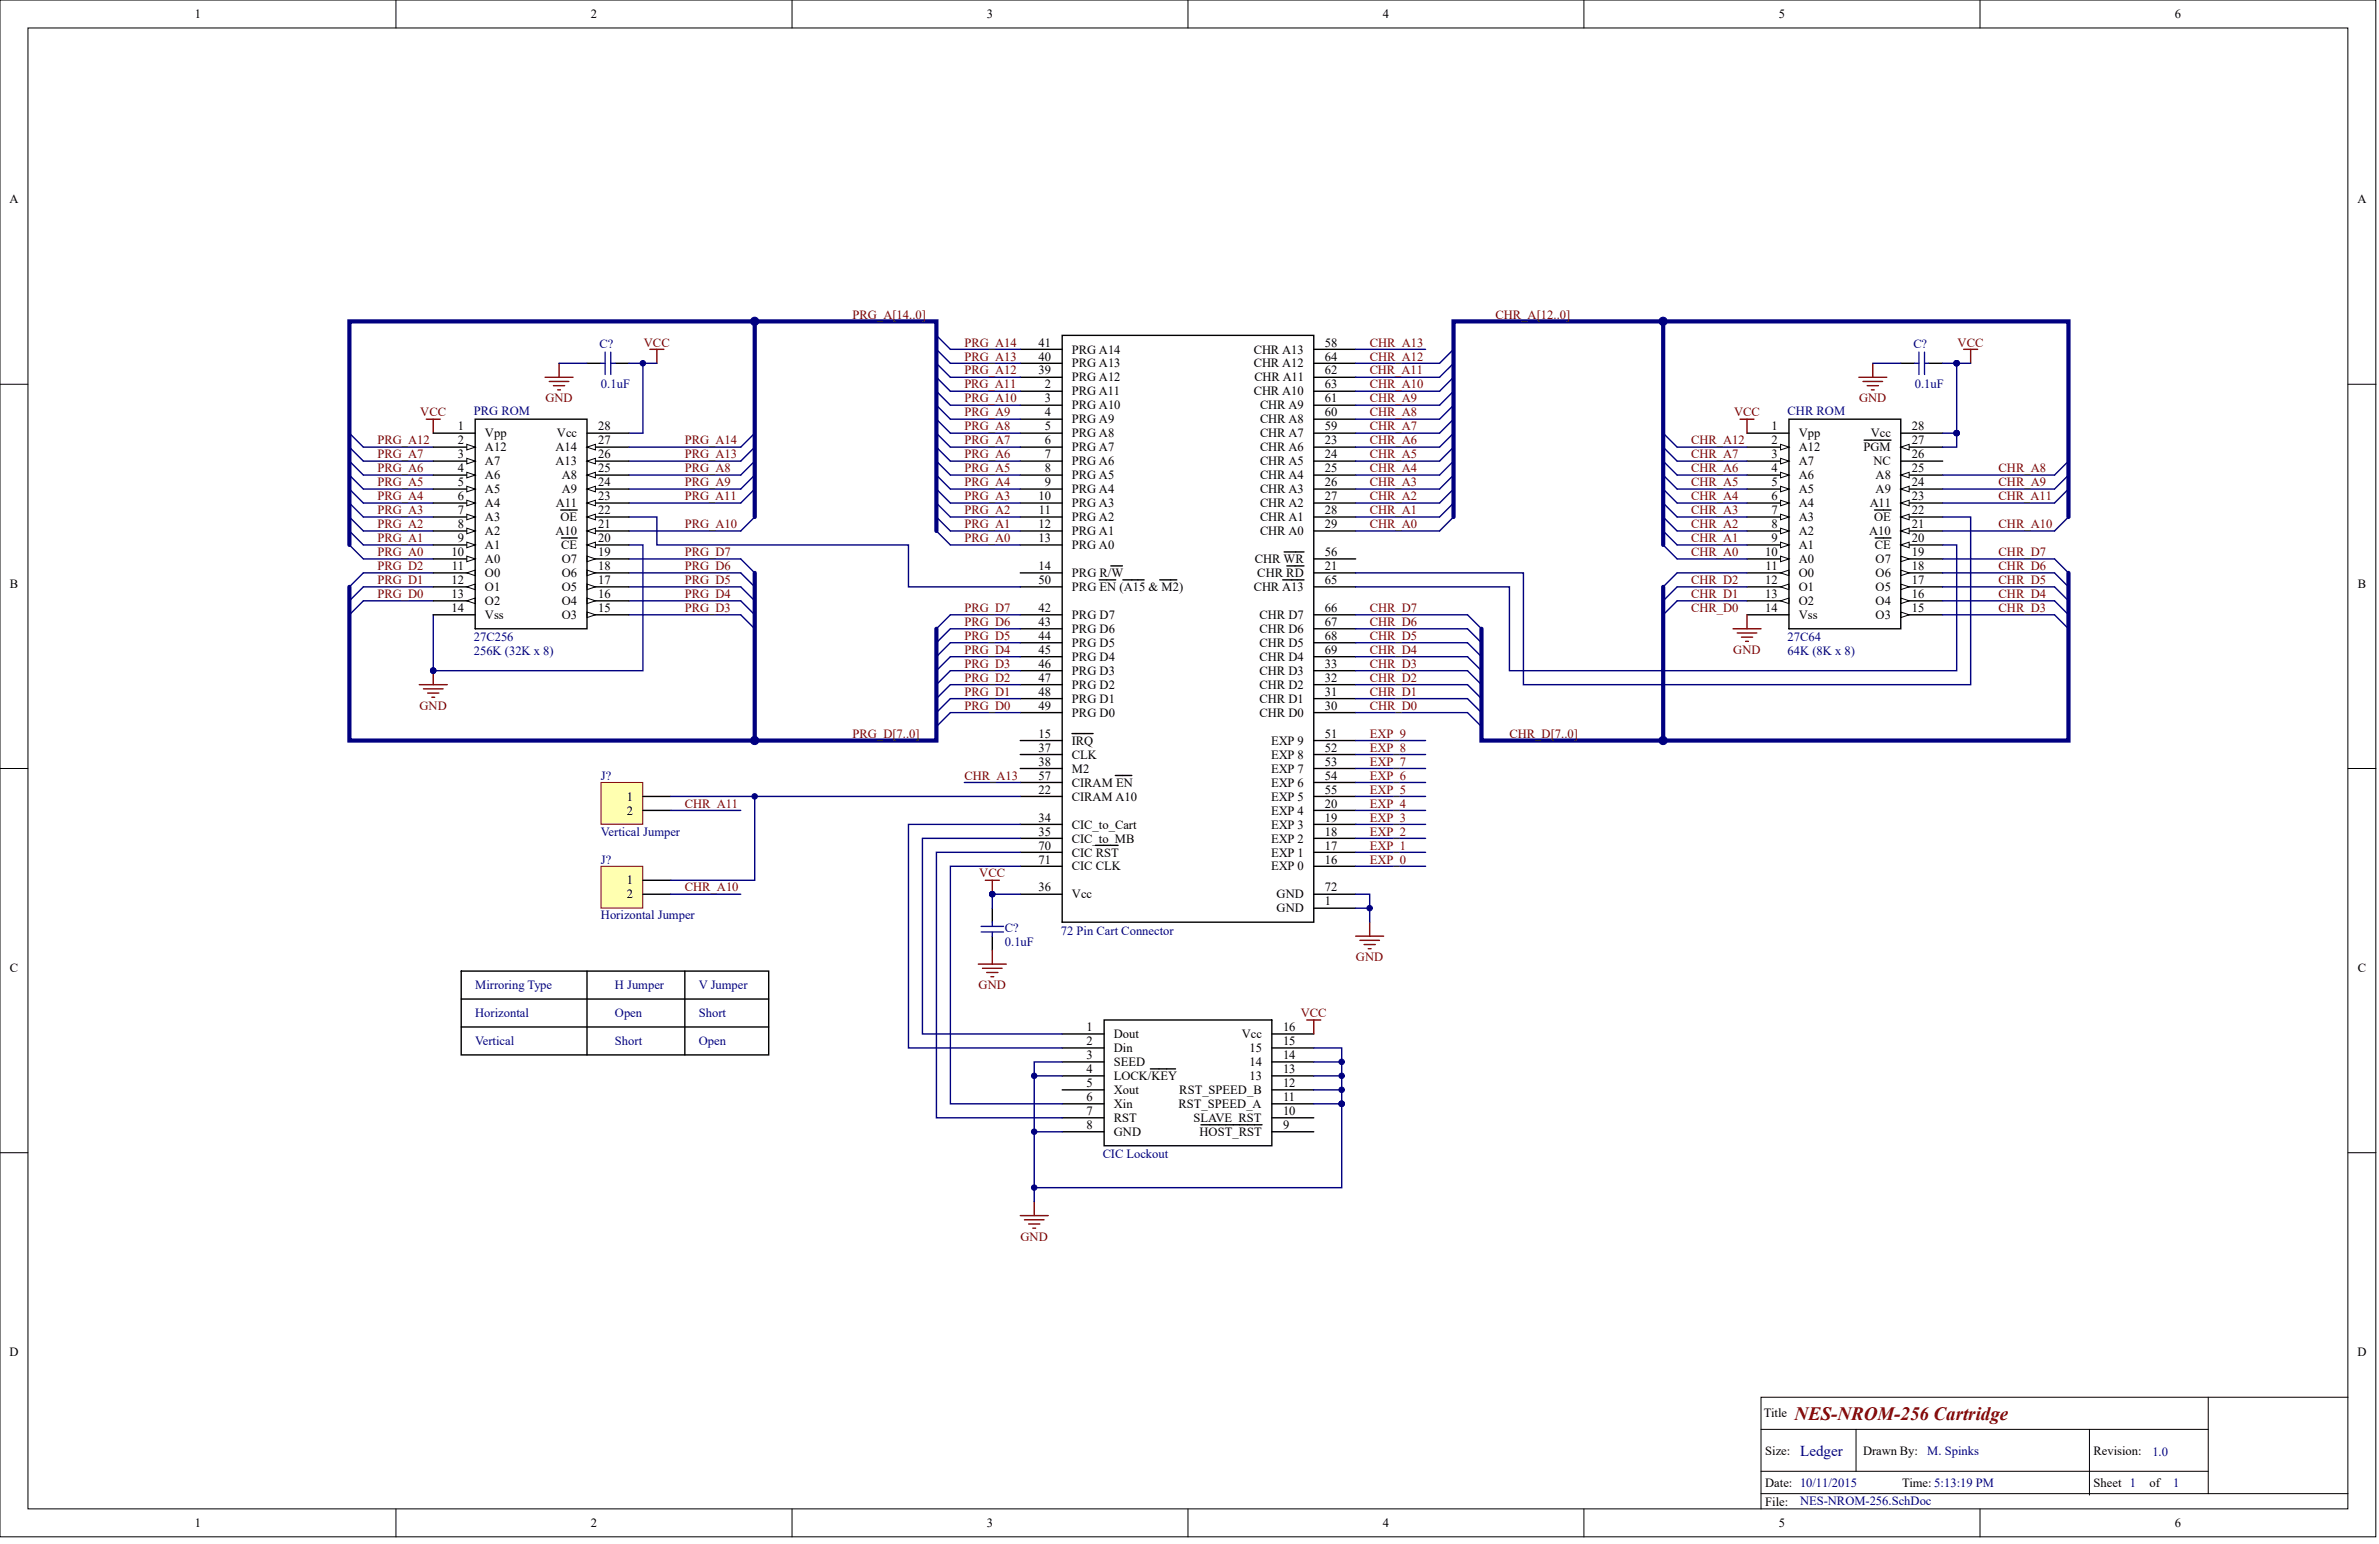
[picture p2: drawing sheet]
<svg xmlns="http://www.w3.org/2000/svg" width="718mm" height="466mm" viewBox="0 0 718 466" stroke-linecap="round" stroke-linejoin="round" font-family="sans-serif">
<defs><g id="words">
<text font-size="5.7" fill="#800000" x="541.8" y="428.5">NES-NROM-256 Cartridge</text>
<text font-size="4.6" fill="#000080" x="543.5" y="439.3">Ledger</text>
<g font-size="3.8">
<text x="58.8" y="5.5">1</text>
<text x="178.4" y="5.5">2</text>
<text x="297.9" y="5.5">3</text>
<text x="417.5" y="5.5">4</text>
<text x="537" y="5.5">5</text>
<text x="656.6" y="5.5">6</text>
<text x="2.8" y="61.4">A</text>
<text x="711.7" y="61.4">A</text>
<text x="313.5" y="104.6">41</text>
<text x="323.6" y="106.7">PRG A14</text>
<text x="378.5" y="106.7">CHR A13</text>
<text x="400" y="104.6">58</text>
<text x="313.5" y="113">39</text>
<text x="313.5" y="108.8">40</text>
<text x="323.6" y="110.9">PRG A13</text>
<text x="378.5" y="110.9">CHR A12</text>
<text x="400" y="113">62</text>
<text x="400" y="108.8">64</text>
<text x="315.4" y="117.2">2</text>
<text x="323.6" y="119.4">PRG A11</text>
<text x="323.6" y="115.1">PRG A12</text>
<text x="378.5" y="119.4">CHR A10</text>
<text x="378.7" y="115.1">CHR A11</text>
<text x="400" y="117.2">63</text>
<text x="315.4" y="121.5">3</text>
<text x="315.4" y="125.7">4</text>
<text x="323.6" y="123.6">PRG A10</text>
<text x="380.4" y="123.6">CHR A9</text>
<text x="400" y="125.7">60</text>
<text x="400" y="121.5">61</text>
<text x="138.2" y="129.9">1</text>
<text x="180.6" y="129.9">28</text>
<text x="315.4" y="129.9">5</text>
<text x="323.6" y="127.8">PRG A9</text>
<text x="380.4" y="127.8">CHR A8</text>
<text x="400" y="129.9">59</text>
<text x="534.8" y="129.9">1</text>
<text x="577.2" y="129.9">28</text>
<text x="138.2" y="134.1">2</text>
<text x="146.4" y="132">Vpp</text>
<text x="146.4" y="136.2">A12</text>
<text x="167.7" y="136.2">A14</text>
<text x="168.2" y="132">Vcc</text>
<text x="180.6" y="134.1">27</text>
<text x="315.4" y="134.1">6</text>
<text x="323.6" y="132">PRG A8</text>
<text x="323.6" y="136.2">PRG A7</text>
<text x="380.4" y="136.2">CHR A6</text>
<text x="380.4" y="132">CHR A7</text>
<text x="400" y="134.1">23</text>
<text x="534.8" y="134.1">2</text>
<text x="543.1" y="132">Vpp</text>
<text x="543.1" y="136.2">A12</text>
<text x="562.6" y="136.2">PGM</text>
<text x="564.8" y="132">Vcc</text>
<text x="577.2" y="134.1">27</text>
<text x="138.2" y="138.3">3</text>
<text x="138.2" y="142.5">4</text>
<text x="146.4" y="140.4">A7</text>
<text x="167.7" y="140.4">A13</text>
<text x="180.6" y="142.5">25</text>
<text x="180.6" y="138.3">26</text>
<text x="315.4" y="138.3">7</text>
<text x="315.4" y="142.5">8</text>
<text x="323.6" y="140.4">PRG A6</text>
<text x="380.4" y="140.4">CHR A5</text>
<text x="400" y="138.3">24</text>
<text x="400" y="142.5">25</text>
<text x="534.8" y="138.3">3</text>
<text x="534.8" y="142.5">4</text>
<text x="543.1" y="140.4">A7</text>
<text x="565.6" y="140.4">NC</text>
<text x="577.2" y="142.5">25</text>
<text x="577.2" y="138.3">26</text>
<text x="138.2" y="146.8">5</text>
<text x="146.4" y="144.7">A6</text>
<text x="146.4" y="148.9">A5</text>
<text x="169.6" y="148.9">A9</text>
<text x="169.6" y="144.7">A8</text>
<text x="180.6" y="146.8">24</text>
<text x="315.4" y="146.8">9</text>
<text x="323.6" y="144.7">PRG A5</text>
<text x="323.6" y="148.9">PRG A4</text>
<text x="380.4" y="144.7">CHR A4</text>
<text x="380.4" y="148.9">CHR A3</text>
<text x="400" y="146.8">26</text>
<text x="534.8" y="146.8">5</text>
<text x="543.1" y="144.7">A6</text>
<text x="543.1" y="148.9">A5</text>
<text x="566.3" y="148.9">A9</text>
<text x="566.3" y="144.7">A8</text>
<text x="577.2" y="146.8">24</text>
<text x="138.2" y="151">6</text>
<text x="138.2" y="155.2">7</text>
<text x="146.4" y="153.1">A4</text>
<text x="167.9" y="153.1">A11</text>
<text x="180.6" y="155.2">22</text>
<text x="180.6" y="151">23</text>
<text x="313.5" y="151">10</text>
<text x="313.6" y="155.2">11</text>
<text x="323.6" y="153.1">PRG A3</text>
<text x="380.4" y="153.1">CHR A2</text>
<text x="400" y="151">27</text>
<text x="400" y="155.2">28</text>
<text x="534.8" y="151">6</text>
<text x="534.8" y="155.2">7</text>
<text x="543.1" y="153.1">A4</text>
<text x="564.5" y="153.1">A11</text>
<text x="577.2" y="155.2">22</text>
<text x="577.2" y="151">23</text>
<text x="138.2" y="159.4">8</text>
<text x="146.4" y="157.3">A3</text>
<text x="146.4" y="161.5">A2</text>
<text x="167.7" y="161.5">A10</text>
<text x="169.2" y="157.3">OE</text>
<text x="180.6" y="159.4">21</text>
<text x="313.5" y="159.4">12</text>
<text x="323.6" y="157.3">PRG A2</text>
<text x="323.6" y="161.5">PRG A1</text>
<text x="380.4" y="157.3">CHR A1</text>
<text x="380.4" y="161.5">CHR A0</text>
<text x="400" y="159.4">29</text>
<text x="534.8" y="159.4">8</text>
<text x="543.1" y="157.3">A3</text>
<text x="543.1" y="161.5">A2</text>
<text x="564.3" y="161.5">A10</text>
<text x="565.9" y="157.3">OE</text>
<text x="577.2" y="159.4">21</text>
<text x="136.3" y="167.9">10</text>
<text x="138.2" y="163.6">9</text>
<text x="146.4" y="165.7">A1</text>
<text x="169.4" y="165.7">CE</text>
<text x="180.6" y="167.9">19</text>
<text x="180.6" y="163.6">20</text>
<text x="313.5" y="163.6">13</text>
<text x="323.6" y="165.7">PRG A0</text>
<text x="400" y="167.9">56</text>
<text x="532.9" y="167.9">10</text>
<text x="534.8" y="163.6">9</text>
<text x="543.1" y="165.7">A1</text>
<text x="566.1" y="165.7">CE</text>
<text x="577.2" y="167.9">19</text>
<text x="577.2" y="163.6">20</text>
<text x="136.4" y="172.1">11</text>
<text x="146.4" y="170">A0</text>
<text x="169.6" y="170">O7</text>
<text x="180.6" y="172.1">18</text>
<text x="313.5" y="172.1">14</text>
<text x="378.8" y="170">CHR WR</text>
<text x="400" y="172.1">21</text>
<text x="533.1" y="172.1">11</text>
<text x="543.1" y="170">A0</text>
<text x="566.3" y="170">O7</text>
<text x="577.2" y="172.1">18</text>
<text x="3" y="177.3">B</text>
<text x="136.3" y="176.3">12</text>
<text x="146.4" y="174.2">O0</text>
<text x="146.4" y="178.4">O1</text>
<text x="169.6" y="178.4">O5</text>
<text x="169.6" y="174.2">O6</text>
<text x="180.6" y="176.3">17</text>
<text x="313.5" y="176.3">50</text>
<text x="323.6" y="174.2">PRG R/W</text>
<text x="323.6" y="178.4">PRG EN (A15 &amp; M2)</text>
<text x="378.5" y="178.4">CHR A13</text>
<text x="379.6" y="174.2">CHR RD</text>
<text x="400" y="176.3">65</text>
<text x="532.9" y="176.3">12</text>
<text x="543.1" y="174.2">O0</text>
<text x="543.1" y="178.4">O1</text>
<text x="566.3" y="178.4">O5</text>
<text x="566.3" y="174.2">O6</text>
<text x="577.2" y="176.3">17</text>
<text x="711.9" y="177.3">B</text>
<text x="136.3" y="180.5">13</text>
<text x="136.3" y="184.7">14</text>
<text x="146.4" y="182.6">O2</text>
<text x="169.6" y="182.6">O4</text>
<text x="180.6" y="184.7">15</text>
<text x="180.6" y="180.5">16</text>
<text x="313.5" y="184.7">42</text>
<text x="400" y="184.7">66</text>
<text x="532.9" y="180.5">13</text>
<text x="532.9" y="184.7">14</text>
<text x="543.1" y="182.6">O2</text>
<text x="566.3" y="182.6">O4</text>
<text x="577.2" y="184.7">15</text>
<text x="577.2" y="180.5">16</text>
<text x="146.4" y="186.8">Vss</text>
<text x="169.6" y="186.8">O3</text>
<text x="313.5" y="188.9">43</text>
<text x="323.6" y="186.8">PRG D7</text>
<text x="323.6" y="191">PRG D6</text>
<text x="380.2" y="186.8">CHR D7</text>
<text x="380.2" y="191">CHR D6</text>
<text x="400" y="188.9">67</text>
<text x="543.1" y="186.8">Vss</text>
<text x="566.3" y="186.8">O3</text>
<text x="313.5" y="193.2">44</text>
<text x="313.5" y="197.4">45</text>
<text x="323.6" y="195.3">PRG D5</text>
<text x="380.2" y="195.3">CHR D5</text>
<text x="400" y="193.2">68</text>
<text x="400" y="197.4">69</text>
<text x="313.5" y="201.6">46</text>
<text x="323.6" y="199.5">PRG D4</text>
<text x="323.6" y="203.7">PRG D3</text>
<text x="380.2" y="203.7">CHR D3</text>
<text x="380.2" y="199.5">CHR D4</text>
<text x="400" y="201.6">33</text>
<text x="313.5" y="205.8">47</text>
<text x="323.6" y="207.9">PRG D2</text>
<text x="380.2" y="207.9">CHR D2</text>
<text x="400" y="205.8">32</text>
<text x="313.5" y="210">48</text>
<text x="313.5" y="214.2">49</text>
<text x="323.6" y="212.1">PRG D1</text>
<text x="380.2" y="212.1">CHR D1</text>
<text x="400" y="214.2">30</text>
<text x="400" y="210">31</text>
<text x="323.6" y="216.3">PRG D0</text>
<text x="380.2" y="216.3">CHR D0</text>
<text x="313.5" y="222.7">15</text>
<text x="313.5" y="226.9">37</text>
<text x="323.6" y="224.8">IRQ</text>
<text x="383.8" y="224.8">EXP 9</text>
<text x="400" y="222.7">51</text>
<text x="400" y="226.9">52</text>
<text x="313.5" y="231.1">38</text>
<text x="323.6" y="229">CLK</text>
<text x="323.6" y="233.2">M2</text>
<text x="383.8" y="229">EXP 8</text>
<text x="383.8" y="233.2">EXP 7</text>
<text x="400" y="231.1">53</text>
<text x="313.5" y="239.5">22</text>
<text x="313.5" y="235.3">57</text>
<text x="323.6" y="237.4">CIRAM EN</text>
<text x="383.8" y="237.4">EXP 6</text>
<text x="400" y="235.3">54</text>
<text x="400" y="239.5">55</text>
<text x="189.3" y="241.7">1</text>
<text x="189.3" y="245.9">2</text>
<text x="323.6" y="241.7">CIRAM A10</text>
<text x="383.8" y="245.9">EXP 4</text>
<text x="383.8" y="241.7">EXP 5</text>
<text x="400" y="243.8">20</text>
<text x="313.5" y="248">34</text>
<text x="323.6" y="250.1">CIC_to_Cart</text>
<text x="383.8" y="250.1">EXP 3</text>
<text x="400" y="248">19</text>
<text x="313.5" y="252.2">35</text>
<text x="313.5" y="256.4">70</text>
<text x="323.6" y="254.3">CIC_to_MB</text>
<text x="383.8" y="254.3">EXP 2</text>
<text x="400" y="256.4">17</text>
<text x="400" y="252.2">18</text>
<text x="313.5" y="260.6">71</text>
<text x="323.6" y="258.5">CIC RST</text>
<text x="323.6" y="262.7">CIC CLK</text>
<text x="383.8" y="262.7">EXP 0</text>
<text x="383.8" y="258.5">EXP 1</text>
<text x="400" y="260.6">16</text>
<text x="189.3" y="267">1</text>
<text x="313.5" y="269.1">36</text>
<text x="400" y="269.1">72</text>
<text x="189.3" y="271.2">2</text>
<text x="323.6" y="271.2">Vcc</text>
<text x="385.4" y="275.4">GND</text>
<text x="385.4" y="271.2">GND</text>
<text x="400" y="273.3">1</text>
<text x="3" y="293.3">C</text>
<text x="711.9" y="293.3">C</text>
<text x="328.1" y="311.2">1</text>
<text x="387.4" y="311.2">16</text>
<text x="328.1" y="315.5">2</text>
<text x="336.3" y="313.3">Dout</text>
<text x="336.3" y="317.6">Din</text>
<text x="374.9" y="313.3">Vcc</text>
<text x="377.2" y="317.6">15</text>
<text x="387.4" y="315.5">15</text>
<text x="328.1" y="319.7">3</text>
<text x="328.1" y="323.9">4</text>
<text x="336.3" y="321.8">SEED</text>
<text x="377.2" y="321.8">14</text>
<text x="387.4" y="323.9">13</text>
<text x="387.4" y="319.7">14</text>
<text x="328.1" y="328.1">5</text>
<text x="336.3" y="326">LOCK/KEY</text>
<text x="377.2" y="326">13</text>
<text x="387.4" y="328.1">12</text>
<text x="328.1" y="332.3">6</text>
<text x="336.3" y="330.2">Xout</text>
<text x="336.3" y="334.4">Xin</text>
<text x="355.8" y="334.4">RST_SPEED_A</text>
<text x="356.1" y="330.2">RST_SPEED_B</text>
<text x="387.4" y="332.3">11</text>
<text x="328.1" y="336.5">7</text>
<text x="328.1" y="340.8">8</text>
<text x="336.3" y="338.6">RST</text>
<text x="360.4" y="338.6">SLAVE_RST</text>
<text x="387.4" y="340.8">9</text>
<text x="387.4" y="336.5">10</text>
<text x="336.3" y="342.9">GND</text>
<text x="362.2" y="342.9">HOST_RST</text>
<text x="2.8" y="409.3">D</text>
<text x="711.7" y="409.3">D</text>
<text x="532.5" y="427.6">Title</text>
<text x="532.9" y="439">Size:</text>
<text x="562.5" y="439">Drawn By:</text>
<text x="632.1" y="439">Revision:</text>
<text x="532.9" y="448.7">Date: 10/11/2015</text>
<text x="574.3" y="448.7">Time: 5:13:19 PM</text>
<text x="632.1" y="448.7">Sheet 1</text>
<text x="649" y="448.7">of</text>
<text x="532.9" y="454.6">File:</text>
<text x="58.8" y="460.9">1</text>
<text x="178.4" y="460.9">2</text>
<text x="297.9" y="460.9">3</text>
<text x="417.5" y="460.9">4</text>
<text x="537" y="460.9">5</text>
<text x="656.6" y="460.9">6</text>
</g>
<g font-size="3.8" fill="#800000">
<text x="257.4" y="96.2">PRG_A[14..0]</text>
<text x="451.5" y="96.2">CHR_A[12..0]</text>
<text x="194.4" y="104.6">VCC</text>
<text x="291.2" y="104.6">PRG_A14</text>
<text x="413.5" y="104.6">CHR_A13</text>
<text x="591" y="104.6">VCC</text>
<text x="291.2" y="113">PRG_A12</text>
<text x="291.2" y="108.8">PRG_A13</text>
<text x="413.5" y="113">CHR_A11</text>
<text x="413.5" y="108.8">CHR_A12</text>
<text x="291.2" y="117.2">PRG_A11</text>
<text x="413.5" y="117.2">CHR_A10</text>
<text x="126.9" y="125.7">VCC</text>
<text x="164.6" y="121.5">GND</text>
<text x="291.2" y="125.7">PRG_A9</text>
<text x="291.2" y="121.5">PRG_A10</text>
<text x="413.5" y="125.7">CHR_A8</text>
<text x="413.5" y="121.5">CHR_A9</text>
<text x="523.5" y="125.7">VCC</text>
<text x="561.3" y="121.5">GND</text>
<text x="291.2" y="129.9">PRG_A8</text>
<text x="413.5" y="129.9">CHR_A7</text>
<text x="113.9" y="134.1">PRG_A12</text>
<text x="206.8" y="134.1">PRG_A14</text>
<text x="291.2" y="134.1">PRG_A7</text>
<text x="413.5" y="134.1">CHR_A6</text>
<text x="510.6" y="134.1">CHR_A12</text>
<text x="113.9" y="142.5">PRG_A6</text>
<text x="113.9" y="138.3">PRG_A7</text>
<text x="206.8" y="142.5">PRG_A8</text>
<text x="206.8" y="138.3">PRG_A13</text>
<text x="291.2" y="142.5">PRG_A5</text>
<text x="291.2" y="138.3">PRG_A6</text>
<text x="413.5" y="142.5">CHR_A4</text>
<text x="413.5" y="138.3">CHR_A5</text>
<text x="510.6" y="142.5">CHR_A6</text>
<text x="510.6" y="138.3">CHR_A7</text>
<text x="603.4" y="142.5">CHR_A8</text>
<text x="113.9" y="146.8">PRG_A5</text>
<text x="206.8" y="146.8">PRG_A9</text>
<text x="291.2" y="146.8">PRG_A4</text>
<text x="413.5" y="146.8">CHR_A3</text>
<text x="510.6" y="146.8">CHR_A5</text>
<text x="603.4" y="146.8">CHR_A9</text>
<text x="113.9" y="155.2">PRG_A3</text>
<text x="113.9" y="151">PRG_A4</text>
<text x="206.8" y="151">PRG_A11</text>
<text x="291.2" y="155.2">PRG_A2</text>
<text x="291.2" y="151">PRG_A3</text>
<text x="413.5" y="155.2">CHR_A1</text>
<text x="413.5" y="151">CHR_A2</text>
<text x="510.6" y="155.2">CHR_A3</text>
<text x="510.6" y="151">CHR_A4</text>
<text x="603.4" y="151">CHR_A11</text>
<text x="113.9" y="159.4">PRG_A2</text>
<text x="206.8" y="159.4">PRG_A10</text>
<text x="291.2" y="159.4">PRG_A1</text>
<text x="413.5" y="159.4">CHR_A0</text>
<text x="510.6" y="159.4">CHR_A2</text>
<text x="603.4" y="159.4">CHR_A10</text>
<text x="113.9" y="167.9">PRG_A0</text>
<text x="113.9" y="163.6">PRG_A1</text>
<text x="206.8" y="167.9">PRG_D7</text>
<text x="291.2" y="163.6">PRG_A0</text>
<text x="510.6" y="167.9">CHR_A0</text>
<text x="510.6" y="163.6">CHR_A1</text>
<text x="603.4" y="167.9">CHR_D7</text>
<text x="113.9" y="172.1">PRG_D2</text>
<text x="206.8" y="172.1">PRG_D6</text>
<text x="603.4" y="172.1">CHR_D6</text>
<text x="113.9" y="176.3">PRG_D1</text>
<text x="206.8" y="176.3">PRG_D5</text>
<text x="510.6" y="176.3">CHR_D2</text>
<text x="603.4" y="176.3">CHR_D5</text>
<text x="113.9" y="180.5">PRG_D0</text>
<text x="206.8" y="184.7">PRG_D3</text>
<text x="206.8" y="180.5">PRG_D4</text>
<text x="291.2" y="184.7">PRG_D7</text>
<text x="413.5" y="184.7">CHR_D7</text>
<text x="510.6" y="184.7">CHR_D0</text>
<text x="510.6" y="180.5">CHR_D1</text>
<text x="603.4" y="184.7">CHR_D3</text>
<text x="603.4" y="180.5">CHR_D4</text>
<text x="291.2" y="188.9">PRG_D6</text>
<text x="413.5" y="188.9">CHR_D6</text>
<text x="291.2" y="197.4">PRG_D4</text>
<text x="291.2" y="193.2">PRG_D5</text>
<text x="413.5" y="197.4">CHR_D4</text>
<text x="413.5" y="193.2">CHR_D5</text>
<text x="523.3" y="197.4">GND</text>
<text x="291.2" y="201.6">PRG_D3</text>
<text x="413.5" y="201.6">CHR_D3</text>
<text x="291.2" y="205.8">PRG_D2</text>
<text x="413.5" y="205.8">CHR_D2</text>
<text x="126.7" y="214.2">GND</text>
<text x="291.2" y="214.2">PRG_D0</text>
<text x="291.2" y="210">PRG_D1</text>
<text x="413.5" y="214.2">CHR_D0</text>
<text x="413.5" y="210">CHR_D1</text>
<text x="257.4" y="222.7">PRG_D[7..0]</text>
<text x="413.5" y="226.9">EXP_8</text>
<text x="413.5" y="222.7">EXP_9</text>
<text x="455.7" y="222.7">CHR_D[7..0]</text>
<text x="413.5" y="231.1">EXP_7</text>
<text x="291.2" y="235.3">CHR_A13</text>
<text x="413.5" y="239.5">EXP_5</text>
<text x="413.5" y="235.3">EXP_6</text>
<text x="206.8" y="243.8">CHR_A11</text>
<text x="413.5" y="243.8">EXP_4</text>
<text x="413.5" y="248">EXP_3</text>
<text x="413.5" y="256.4">EXP_1</text>
<text x="413.5" y="252.2">EXP_2</text>
<text x="413.5" y="260.6">EXP_0</text>
<text x="206.8" y="269.1">CHR_A10</text>
<text x="295.7" y="264.8">VCC</text>
<text x="409.4" y="290.1">GND</text>
<text x="295.5" y="298.6">GND</text>
<text x="392.7" y="307">VCC</text>
<text x="308.1" y="374.5">GND</text>
</g>
<g font-size="3.8" fill="#000080">
<text x="181" y="105">C?</text>
<text x="577.7" y="105">C?</text>
<text x="181.4" y="117.2">0.1uF</text>
<text x="578.1" y="117.2">0.1uF</text>
<text x="143" y="125.3">PRG ROM</text>
<text x="539.7" y="125.3">CHR ROM</text>
<text x="143" y="197.8">256K (32K x 8)</text>
<text x="143" y="193.6">27C256</text>
<text x="539.7" y="197.8">64K (8K x 8)</text>
<text x="539.7" y="193.6">27C64</text>
<text x="181.4" y="235.3">J?</text>
<text x="181.4" y="252.2">Vertical Jumper</text>
<text x="181.4" y="260.6">J?</text>
<text x="181.4" y="277.5">Horizontal Jumper</text>
<text x="303.4" y="281.3">C?</text>
<text x="303.4" y="285.5">0.1uF</text>
<text x="320.3" y="282.1">72 Pin Cart Connector</text>
<text x="143.5" y="298.6">Mirroring Type</text>
<text x="185.7" y="298.6">H Jumper</text>
<text x="211" y="298.6">V Jumper</text>
<text x="143.5" y="307">Horizontal</text>
<text x="185.7" y="307">Open</text>
<text x="211" y="307">Short</text>
<text x="143.5" y="315.5">Vertical</text>
<text x="185.7" y="315.5">Short</text>
<text x="211" y="315.5">Open</text>
<text x="332.9" y="349.6">CIC Lockout</text>
<text x="581.9" y="439">M. Spinks</text>
<text x="649.8" y="439.4">1.0</text>
<text x="656.2" y="448.7">1</text>
<text x="543.5" y="454.2">NES-NROM-256.SchDoc</text>
</g>
</g></defs>
<g fill="#fff" stroke="#000" stroke-width=".3">
<path d="M0 0h717.3v463.9h-717.3z"/>
<path d="M8.4 8.4h700.5v447h-700.5z"/>
</g>
<g fill="none" stroke="#000" stroke-width=".3">
<path d="M119.5 0v8.4M239.1 0v8.4M358.7 0v8.4M478.2 0v8.4M597.8 0v8.4M0 116h8.4M708.9 116h8.4M0 232h8.4M708.9 232h8.4M0 347.9h8.4M708.9 347.9h8.4M531.7 431.4h135"/>
<path d="M560.4 431.4v12.7M630.8 431.4v19.8M666.7 421.7v29.1M708.9 421.7h-177.2v33.8M119.5 455.5v8.4M239.1 455.5v8.4M358.7 455.5v8.4M478.2 455.5v8.4M531.7 450.8h177.2M531.7 444.1h135M597.8 455.5v8.4"/>
</g>
<g fill="none" stroke="#000" stroke-width=".42">
<path d="M308 118.1h12.7M308 113.9h12.7M308 109.7h12.7M308 105.4h12.7M320.7 101.2h75.9v177.1h-75.9zM396.6 118.1h12.7M396.6 113.9h12.7M396.6 109.7h12.7M396.6 105.4h12.7M308 122.3h12.7M308 126.5h12.7M308 130.7h12.7"/>
<path d="M308 135h12.7M308 139.2h12.7M396.6 122.3h12.7M396.6 126.5h12.7M396.6 130.7h12.7M396.6 135h12.7M396.6 139.2h12.7M527.5 130.7h12.6M527.5 135h12.6M308 143.4h12.7M308 147.6h12.7M308 151.8h12.7"/>
<path d="M308 156h12.7M396.6 143.4h12.7M396.6 147.6h12.7M396.6 151.8h12.7M396.6 156h12.7M308 160.3h12.7M308 164.5h12.7M308 172.9h12.7M308 177.1h12.7M331.9 175h5M335.4 170.8h3.5M339 175h6.4"/>
<path d="M350.1 175h5.2M387.3 175h6.4M387.7 166.6h6M388.5 170.8h5.2M396.6 160.3h12.7M396.6 172.9h12.7M396.6 177.1h12.7M396.6 168.7h12.7M308 185.6h12.7M308 189.8h12.7M308 194h12.7M308 198.2h12.7"/>
<path d="M396.6 185.6h12.7M396.6 189.8h12.7M396.6 194h12.7M396.6 198.2h12.7M308 215.1h12.7M308 210.9h12.7M308 206.6h12.7M308 202.4h12.7M396.6 215.1h12.7M396.6 210.9h12.7M396.6 206.6h12.7M396.6 202.4h12.7"/>
<path d="M308 223.5h12.7M308 227.7h12.7M308 232h12.7M308 236.2h12.7M323.6 221.4h6.4M336.7 234.1h5M396.6 223.5h12.7M396.6 227.7h12.7M396.6 232h12.7M396.6 236.2h12.7M308 257.3h12.7M308 253h12.7"/>
<path d="M308 248.8h12.7M308 240.4h12.7M330.7 255.1h6.9M396.6 257.3h12.7M396.6 253h12.7M396.6 248.8h12.7M396.6 244.6h12.7M396.6 240.4h12.7M308 261.5h12.7M308 269.9h12.7M396.6 274.1h12.7M396.6 261.5h12.7"/>
<path d="M396.6 269.9h12.7"/>
</g>
<path d="M537.6 134.1l2.5 .9-2.5 .8z" fill="#fff" stroke="#000" stroke-width=".3"/>
<path d="M527.5 139.2h12.6" fill="none" stroke="#000" stroke-width=".42"/>
<path d="M537.6 138.3l2.5 .9-2.5 .8z" fill="#fff" stroke="#000" stroke-width=".3"/>
<path d="M527.5 143.4h12.6" fill="none" stroke="#000" stroke-width=".42"/>
<path d="M537.6 142.5l2.5 .9-2.5 .8z" fill="#fff" stroke="#000" stroke-width=".3"/>
<path d="M527.5 147.6h12.6" fill="none" stroke="#000" stroke-width=".42"/>
<path d="M537.6 146.8l2.5 .8-2.5 .9z" fill="#fff" stroke="#000" stroke-width=".3"/>
<path d="M527.5 151.8h12.6" fill="none" stroke="#000" stroke-width=".42"/>
<path d="M537.6 151l2.5 .8-2.5 .9z" fill="#fff" stroke="#000" stroke-width=".3"/>
<path d="M527.5 156h12.6" fill="none" stroke="#000" stroke-width=".42"/>
<path d="M537.6 155.2l2.5 .8-2.5 .9z" fill="#fff" stroke="#000" stroke-width=".3"/>
<path d="M527.5 160.3h12.6" fill="none" stroke="#000" stroke-width=".42"/>
<path d="M537.6 159.4l2.5 .9-2.5 .8z" fill="#fff" stroke="#000" stroke-width=".3"/>
<path d="M527.5 164.5h12.6" fill="none" stroke="#000" stroke-width=".42"/>
<path d="M537.6 163.6l2.5 .9-2.5 .8z" fill="#fff" stroke="#000" stroke-width=".3"/>
<path d="M527.5 168.7h12.6" fill="none" stroke="#000" stroke-width=".42"/>
<path d="M537.6 167.9l2.5 .8-2.5 .8z" fill="#fff" stroke="#000" stroke-width=".3"/>
<path d="M527.5 172.9h12.6" fill="none" stroke="#000" stroke-width=".42"/>
<path d="M537.6 172.9l2.5-.8v1.7z" fill="#fff" stroke="#000" stroke-width=".3"/>
<path d="M527.5 177.1h12.6" fill="none" stroke="#000" stroke-width=".42"/>
<path d="M537.6 177.1l2.5-.8v1.7z" fill="#fff" stroke="#000" stroke-width=".3"/>
<path d="M527.5 181.3h12.6" fill="none" stroke="#000" stroke-width=".42"/>
<path d="M537.6 181.3l2.5-.8v1.7z" fill="#fff" stroke="#000" stroke-width=".3"/>
<path d="M527.5 185.6h12.6M573.9 185.6h12.6" fill="none" stroke="#000" stroke-width=".42"/>
<path d="M573.9 184.7l2.5 .9-2.5 .8z" fill="#fff" stroke="#000" stroke-width=".3"/>
<path d="M573.9 181.3h12.6" fill="none" stroke="#000" stroke-width=".42"/>
<path d="M573.9 180.5l2.5 .8-2.5 .9z" fill="#fff" stroke="#000" stroke-width=".3"/>
<path d="M573.9 177.1h12.6" fill="none" stroke="#000" stroke-width=".42"/>
<path d="M573.9 176.3l2.5 .8-2.5 .9z" fill="#fff" stroke="#000" stroke-width=".3"/>
<path d="M573.9 172.9h12.6" fill="none" stroke="#000" stroke-width=".42"/>
<path d="M573.9 172.1l2.5 .8-2.5 .9z" fill="#fff" stroke="#000" stroke-width=".3"/>
<path d="M573.9 168.7h12.6" fill="none" stroke="#000" stroke-width=".42"/>
<path d="M573.9 167.9l2.5 .8-2.5 .8z" fill="#fff" stroke="#000" stroke-width=".3"/>
<path d="M573.9 164.5h12.6" fill="none" stroke="#000" stroke-width=".42"/>
<path d="M573.9 164.5l2.5-.9v1.7z" fill="#fff" stroke="#000" stroke-width=".3"/>
<path d="M566.1 162.4h4.8M573.9 160.3h12.6" fill="none" stroke="#000" stroke-width=".42"/>
<path d="M573.9 160.3l2.5-.9v1.7z" fill="#fff" stroke="#000" stroke-width=".3"/>
<path d="M573.9 156h12.6" fill="none" stroke="#000" stroke-width=".42"/>
<path d="M573.9 156l2.5-.8v1.7z" fill="#fff" stroke="#000" stroke-width=".3"/>
<path d="M565.9 153.9h5M573.9 151.8h12.6" fill="none" stroke="#000" stroke-width=".42"/>
<path d="M573.9 151.8l2.5-.8v1.7z" fill="#fff" stroke="#000" stroke-width=".3"/>
<path d="M573.9 147.6h12.6" fill="none" stroke="#000" stroke-width=".42"/>
<path d="M573.9 147.6l2.5-.8v1.7z" fill="#fff" stroke="#000" stroke-width=".3"/>
<path d="M573.9 143.4h12.6" fill="none" stroke="#000" stroke-width=".42"/>
<path d="M573.9 143.4l2.5-.9v1.7z" fill="#fff" stroke="#000" stroke-width=".3"/>
<path d="M573.9 139.2h12.6M573.9 135h12.6" fill="none" stroke="#000" stroke-width=".42"/>
<path d="M573.9 135l2.5-.9v1.7z" fill="#fff" stroke="#000" stroke-width=".3"/>
<g fill="none" stroke="#000" stroke-width=".42">
<path d="M177.2 109.7h4.2M185.7 109.7h4.2M573.9 109.7h4.2M582.3 109.7h4.2M540.1 126.5h33.8v63.3h-33.8zM562.8 132.8h8.1M573.9 130.7h12.6M320.7 312.1h12.7M320.7 316.3h12.7M333.4 307.9h50.6v37.9h-50.6zM384 312.1h12.6M384 316.3h12.6"/>
<path d="M320.7 320.5h12.7M320.7 324.7h12.7M320.7 328.9h12.7M320.7 333.2h12.7M320.7 337.4h12.7M347.3 322.6h7.6M362.6 339.5h18.4M384 320.5h12.6M384 324.7h12.6M384 328.9h12.6M384 333.2h12.6M384 337.4h12.6"/>
<path d="M320.7 341.6h12.7M384 341.6h12.6"/>
</g>
<g fill="none" stroke="#000080" stroke-width=".42">
<path d="M168.8 109.7h8.4M189.9 109.7h8.4M194.1 109.7v21h-4.2M282.7 118.1l4.2 4.2h21.1M282.7 113.9l4.2 4.2h21.1M282.7 109.7l4.2 4.2h21.1M282.7 105.4l4.2 4.3h21.1M409.3 105.4h21.1M438.8 118.1l-4.2 4.2h-25.3M438.8 113.9l-4.2 4.2h-25.3M438.8 109.7l-4.2 4.2h-25.3M438.8 105.4l-4.2 4.3h-25.3"/>
<path d="M565.4 109.7h8.5M586.5 109.7h8.5M590.7 109.7v21M105.5 139.2l4.2 4.2h21.1M105.5 135l4.2 4.2h21.1M105.5 130.7l4.2 4.3h21.1M227.9 139.2l-4.3 4.2h-33.7M227.9 135l-4.3 4.2h-33.7M282.7 139.2l4.2 4.2h21.1M282.7 135l4.2 4.2h21.1M282.7 130.7l4.2 4.3h21.1M282.7 126.5l4.2 4.2h21.1"/>
<path d="M282.7 122.3l4.2 4.2h21.1M438.8 139.2l-4.2 4.2h-25.3M438.8 135l-4.2 4.2h-25.3M438.8 130.7l-4.2 4.3h-25.3M438.8 126.5l-4.2 4.2h-25.3M438.8 122.3l-4.2 4.2h-25.3M502.1 139.2l4.3 4.2h21.1M502.1 135l4.3 4.2h21.1M502.1 130.7l4.3 4.3h21.1M586.5 130.7h4.2M590.7 130.7v4.3h-4.2M624.5 139.2l-4.2 4.2h-33.8"/>
<path d="M105.5 156l4.2 4.3h21.1M105.5 151.8l4.2 4.2h21.1M105.5 147.6l4.2 4.2h21.1M105.5 143.4l4.2 4.2h21.1M189.9 156h8.4v8.5h76v12.6h33.7M227.9 156l-4.3 4.3h-33.7M227.9 147.6l-4.3 4.2h-33.7M227.9 143.4l-4.3 4.2h-33.7M282.7 156l4.2 4.3h21.1M282.7 151.8l4.2 4.2h21.1M282.7 147.6l4.2 4.2h21.1M282.7 143.4l4.2 4.2h21.1"/>
<path d="M438.8 156l-4.2 4.3h-25.3M438.8 151.8l-4.2 4.2h-25.3M438.8 147.6l-4.2 4.2h-25.3M438.8 143.4l-4.2 4.2h-25.3M502.1 156l4.3 4.3h21.1M502.1 151.8l4.3 4.2h21.1M502.1 147.6l4.3 4.2h21.1M502.1 143.4l4.3 4.2h21.1M586.5 156h8.5v50.6h-135.1v-33.7h-50.6M624.5 156l-4.2 4.3h-33.8M624.5 147.6l-4.2 4.2h-33.8M624.5 143.4l-4.2 4.2h-33.8"/>
<path d="M105.5 160.3l4.2 4.2h21.1M105.5 164.5l4.2 4.2h21.1M130.8 177.1h-21.1l-4.2 4.2M130.8 172.9h-21.1l-4.2 4.2M189.9 164.5h4.2v37.9h-63.3v-16.8M189.9 168.7h33.7l4.3 4.2M189.9 177.1h33.7l4.3 4.2M189.9 172.9h33.7l4.3 4.2M282.7 160.3l4.2 4.2h21.1M502.1 160.3l4.3 4.2h21.1M502.1 164.5l4.3 4.2h21.1M527.5 177.1h-21.1l-4.3 4.2"/>
<path d="M527.5 172.9h-21.1l-4.3 4.2M586.5 164.5h4.2v37.9h-135v-25.3h-46.4M586.5 168.7h33.8l4.2 4.2M586.5 177.1h33.8l4.2 4.2M586.5 172.9h33.8l4.2 4.2M130.8 181.3h-21.1l-4.2 4.3M189.9 185.6h33.7l4.3 4.2M189.9 181.3h33.7l4.3 4.3M308 198.2h-21.1l-4.2 4.2M308 194h-21.1l-4.2 4.2M308 189.8h-21.1l-4.2 4.2M308 185.6h-21.1l-4.2 4.2"/>
<path d="M409.3 198.2h33.8l4.2 4.2M409.3 194h33.8l4.2 4.2M409.3 189.8h33.8l4.2 4.2M409.3 185.6h33.8l4.2 4.2M527.5 181.3h-21.1l-4.3 4.3M586.5 185.6h33.8l4.2 4.2M586.5 181.3h33.8l4.2 4.3M308 215.1h-21.1l-4.2 4.2M308 210.9h-21.1l-4.2 4.2M308 206.6h-21.1l-4.2 4.3M308 202.4h-21.1l-4.2 4.2M409.3 215.1h33.8l4.2 4.2"/>
<path d="M409.3 210.9h33.8l4.2 4.2M409.3 206.6h33.8l4.2 4.3M409.3 202.4h33.8l4.2 4.2M291.2 236.2h16.8M409.3 236.2h21.1M409.3 232h21.1M409.3 227.7h21.1M409.3 223.5h21.1M409.3 257.3h21.1M409.3 253h21.1M409.3 248.8h21.1M409.3 244.6h21.1"/>
<path d="M409.3 240.4h21.1M409.3 269.9h4.2v8.4M409.3 261.5h21.1M409.3 274.1h4.2"/>
</g>
<path d="M227.9 97v59M502.1 97v67.5M438.8 156v-59h185.7v59M105.5 177.1v46.4h177.2v-33.7M227.9 172.9v50.6M282.7 160.3v-63.3h-177.2v67.5M502.1 177.1v46.4M624.5 172.9v50.6h-177.2v-33.7" fill="none" stroke="#000080" stroke-width="1.3"/>
<g fill="#000080" stroke="#000080" stroke-width=".3">
<circle cx="502.1" cy="223.5" r="1.24"/>
<circle cx="299.6" cy="269.9" r=".82"/>
<circle cx="130.8" cy="202.4" r=".82"/>
<circle cx="413.5" cy="274.1" r=".82"/>
<circle cx="590.7" cy="109.6" r=".82"/>
<circle cx="590.7" cy="130.7" r=".82"/>
<circle cx="194.1" cy="109.6" r=".82"/>
<circle cx="227.8" cy="223.5" r="1.24"/>
<circle cx="227.8" cy="97" r="1.24"/>
<circle cx="502.1" cy="97" r="1.24"/>
</g>
<g fill="none" stroke="#800000" stroke-width=".42">
<path d="M164.6 113.9h8.4M165.8 115.1h5.9M167.1 116.4h3.4M168.4 117.7h.8M168.8 109.7v4.2M196.2 105.4h4.2M198.3 105.4v4.3M561.2 113.9h8.5M562.5 115.1h5.9M563.7 116.4h3.4M565 117.7h.9M565.4 109.7v4.2"/>
<path d="M592.9 105.4h4.2M595 105.4v4.3M128.7 126.5h4.2M130.8 126.5v4.2M525.3 126.5h4.3M527.5 126.5v4.2M523.2 189.8h8.5M524.5 191h5.9M525.8 192.3h3.3M527 193.6h.9M527.5 185.6v4.2M126.6 206.6h8.4"/>
<path d="M127.9 207.9h5.9M129.1 209.2h3.4M130.4 210.4h.8M130.8 202.4v4.2M297.5 265.7h4.2M299.6 265.7v4.2M413.5 278.3v4.3M409.3 282.6h8.4M410.6 283.8h5.9M411.8 285.1h3.4M413.1 286.4h.8M394.5 307.9h4.3"/>
<path d="M396.6 307.9v4.2M308 366.9h8.5M309.3 368.2h5.9M310.6 369.4h3.3M311.8 370.7h.9M312.3 362.7v4.2"/>
</g>
<path d="M181.4 109.7h1.3M182.7 106.3v6.7M184.4 106.3v6.7M184.4 109.7h1.3M578.1 109.7h1.3M579.4 106.3v6.7M581 109.7h1.3M581 106.3v6.7" fill="none" stroke="#00f" stroke-width=".42"/>
<path d="M181.4 236.2h12.7v12.6h-12.7z" fill="#ffffb0" stroke="#800000" stroke-width=".3"/>
<path d="M194.1 240.4h8.4M194.1 244.6h8.4" fill="none" stroke="#000" stroke-width=".42"/>
<path d="M181.4 261.5h12.7v12.6h-12.7z" fill="#ffffb0" stroke="#800000" stroke-width=".3"/>
<path d="M130.8 130.7h12.7M130.8 135h12.7M194.1 265.7h8.4M194.1 269.9h8.4M299.6 274.1v4.2M139.2 293.1h92.9v25.3h-92.9zM177.2 293.1v25.3M206.8 293.1v25.3M299.6 282.6v4.2M139.2 301.5h92.9M139.2 310h92.9" fill="none" stroke="#000" stroke-width=".42"/>
<g fill="none" stroke="#000080" stroke-width=".42">
<path d="M202.5 244.6h21.1M202.5 240.4h105.5M227.9 240.4v25.3h-25.4M308 257.3h-25.3v80.1h38M308 253h-29.5v59.1h42.2M308 248.8h-33.7v67.5h46.4M202.5 269.9h21.1M308 261.5h-21.1v71.7h33.8M308 269.9h-8.4v4.2M396.6 316.3h8.5v16.9M312.3 324.7h8.4M320.7 320.5h-8.4v42.2"/>
<path d="M396.6 324.7h8.5M396.6 328.9h8.5M396.6 320.5h8.5M396.6 333.2h8.5M405.1 333.2v25.3h-92.8M312.3 341.6h8.4"/>
</g>
<g fill="#000080" stroke="#000080" stroke-width=".3">
<circle cx="227.8" cy="240.4" r=".82"/>
<circle cx="312.2" cy="324.7" r=".82"/>
<circle cx="312.2" cy="341.6" r=".82"/>
<circle cx="405.1" cy="333.1" r=".82"/>
<circle cx="312.2" cy="358.4" r=".82"/>
<circle cx="405.1" cy="328.9" r=".82"/>
<circle cx="405.1" cy="324.7" r=".82"/>
<circle cx="405.1" cy="320.5" r=".82"/>
<circle cx="299.6" cy="269.9" r=".82"/>
</g>
<path d="M296.2 279.6h6.8M299.6 278.3v1.3M296.2 281.3h6.8M299.6 281.3v1.3" fill="none" stroke="#00f" stroke-width=".42"/>
<path d="M295.4 291h8.4M296.6 292.3h5.9M297.9 293.5h3.4M299.2 294.8h.8M299.6 286.8v4.2" fill="none" stroke="#800000" stroke-width=".42"/>
<path d="M140.9 134.1l2.6 .9-2.6 .8z" fill="#fff" stroke="#000" stroke-width=".3"/>
<path d="M130.8 139.2h12.7" fill="none" stroke="#000" stroke-width=".42"/>
<path d="M140.9 138.3l2.6 .9-2.6 .8z" fill="#fff" stroke="#000" stroke-width=".3"/>
<path d="M130.8 143.4h12.7" fill="none" stroke="#000" stroke-width=".42"/>
<path d="M140.9 142.5l2.6 .9-2.6 .8z" fill="#fff" stroke="#000" stroke-width=".3"/>
<path d="M130.8 147.6h12.7" fill="none" stroke="#000" stroke-width=".42"/>
<path d="M140.9 146.8l2.6 .8-2.6 .9z" fill="#fff" stroke="#000" stroke-width=".3"/>
<path d="M130.8 151.8h12.7" fill="none" stroke="#000" stroke-width=".42"/>
<path d="M140.9 151l2.6 .8-2.6 .9z" fill="#fff" stroke="#000" stroke-width=".3"/>
<path d="M130.8 156h12.7" fill="none" stroke="#000" stroke-width=".42"/>
<path d="M140.9 155.2l2.6 .8-2.6 .9z" fill="#fff" stroke="#000" stroke-width=".3"/>
<path d="M130.8 160.3h12.7" fill="none" stroke="#000" stroke-width=".42"/>
<path d="M140.9 159.4l2.6 .9-2.6 .8z" fill="#fff" stroke="#000" stroke-width=".3"/>
<path d="M130.8 164.5h12.7" fill="none" stroke="#000" stroke-width=".42"/>
<path d="M140.9 163.6l2.6 .9-2.6 .8z" fill="#fff" stroke="#000" stroke-width=".3"/>
<path d="M130.8 168.7h12.7" fill="none" stroke="#000" stroke-width=".42"/>
<path d="M140.9 167.9l2.6 .8-2.6 .8z" fill="#fff" stroke="#000" stroke-width=".3"/>
<path d="M130.8 172.9h12.7" fill="none" stroke="#000" stroke-width=".42"/>
<path d="M140.9 172.9l2.6-.8v1.7z" fill="#fff" stroke="#000" stroke-width=".3"/>
<path d="M130.8 177.1h12.7" fill="none" stroke="#000" stroke-width=".42"/>
<path d="M140.9 177.1l2.6-.8v1.7z" fill="#fff" stroke="#000" stroke-width=".3"/>
<path d="M130.8 181.3h12.7" fill="none" stroke="#000" stroke-width=".42"/>
<path d="M140.9 181.3l2.6-.8v1.7z" fill="#fff" stroke="#000" stroke-width=".3"/>
<path d="M130.8 185.6h12.7M177.2 185.6h12.7" fill="none" stroke="#000" stroke-width=".42"/>
<path d="M177.2 184.7l2.6 .9-2.6 .8z" fill="#fff" stroke="#000" stroke-width=".3"/>
<path d="M177.2 181.3h12.7" fill="none" stroke="#000" stroke-width=".42"/>
<path d="M177.2 180.5l2.6 .8-2.6 .9z" fill="#fff" stroke="#000" stroke-width=".3"/>
<path d="M177.2 177.1h12.7" fill="none" stroke="#000" stroke-width=".42"/>
<path d="M177.2 176.3l2.6 .8-2.6 .9z" fill="#fff" stroke="#000" stroke-width=".3"/>
<path d="M177.2 172.9h12.7" fill="none" stroke="#000" stroke-width=".42"/>
<path d="M177.2 172.1l2.6 .8-2.6 .9z" fill="#fff" stroke="#000" stroke-width=".3"/>
<path d="M177.2 168.7h12.7" fill="none" stroke="#000" stroke-width=".42"/>
<path d="M177.2 167.9l2.6 .8-2.6 .8z" fill="#fff" stroke="#000" stroke-width=".3"/>
<path d="M177.2 164.5h12.7" fill="none" stroke="#000" stroke-width=".42"/>
<path d="M177.2 164.5l2.6-.9v1.7z" fill="#fff" stroke="#000" stroke-width=".3"/>
<path d="M169.5 162.4h4.8M177.2 160.3h12.7" fill="none" stroke="#000" stroke-width=".42"/>
<path d="M177.2 160.3l2.6-.9v1.7z" fill="#fff" stroke="#000" stroke-width=".3"/>
<path d="M177.2 156h12.7" fill="none" stroke="#000" stroke-width=".42"/>
<path d="M177.2 156l2.6-.8v1.7z" fill="#fff" stroke="#000" stroke-width=".3"/>
<path d="M169.3 153.9h5M177.2 151.8h12.7" fill="none" stroke="#000" stroke-width=".42"/>
<path d="M177.2 151.8l2.6-.8v1.7z" fill="#fff" stroke="#000" stroke-width=".3"/>
<path d="M177.2 147.6h12.7" fill="none" stroke="#000" stroke-width=".42"/>
<path d="M177.2 147.6l2.6-.8v1.7z" fill="#fff" stroke="#000" stroke-width=".3"/>
<path d="M177.2 143.4h12.7" fill="none" stroke="#000" stroke-width=".42"/>
<path d="M177.2 143.4l2.6-.9v1.7z" fill="#fff" stroke="#000" stroke-width=".3"/>
<path d="M177.2 139.2h12.7" fill="none" stroke="#000" stroke-width=".42"/>
<path d="M177.2 139.2l2.6-.9v1.7z" fill="#fff" stroke="#000" stroke-width=".3"/>
<path d="M177.2 135h12.7" fill="none" stroke="#000" stroke-width=".42"/>
<path d="M177.2 135l2.6-.9v1.7z" fill="#fff" stroke="#000" stroke-width=".3"/>
<path d="M143.5 126.5h33.7v63.3h-33.7zM177.2 130.7h12.7" fill="none" stroke="#000" stroke-width=".42"/>
<path d="M282.7 101.2l4.2 4.2h21.1M227.9 130.7l-4.3 4.3h-33.7" fill="none" stroke="#000080" stroke-width=".42"/>
<use href="#words"/>
</svg>
